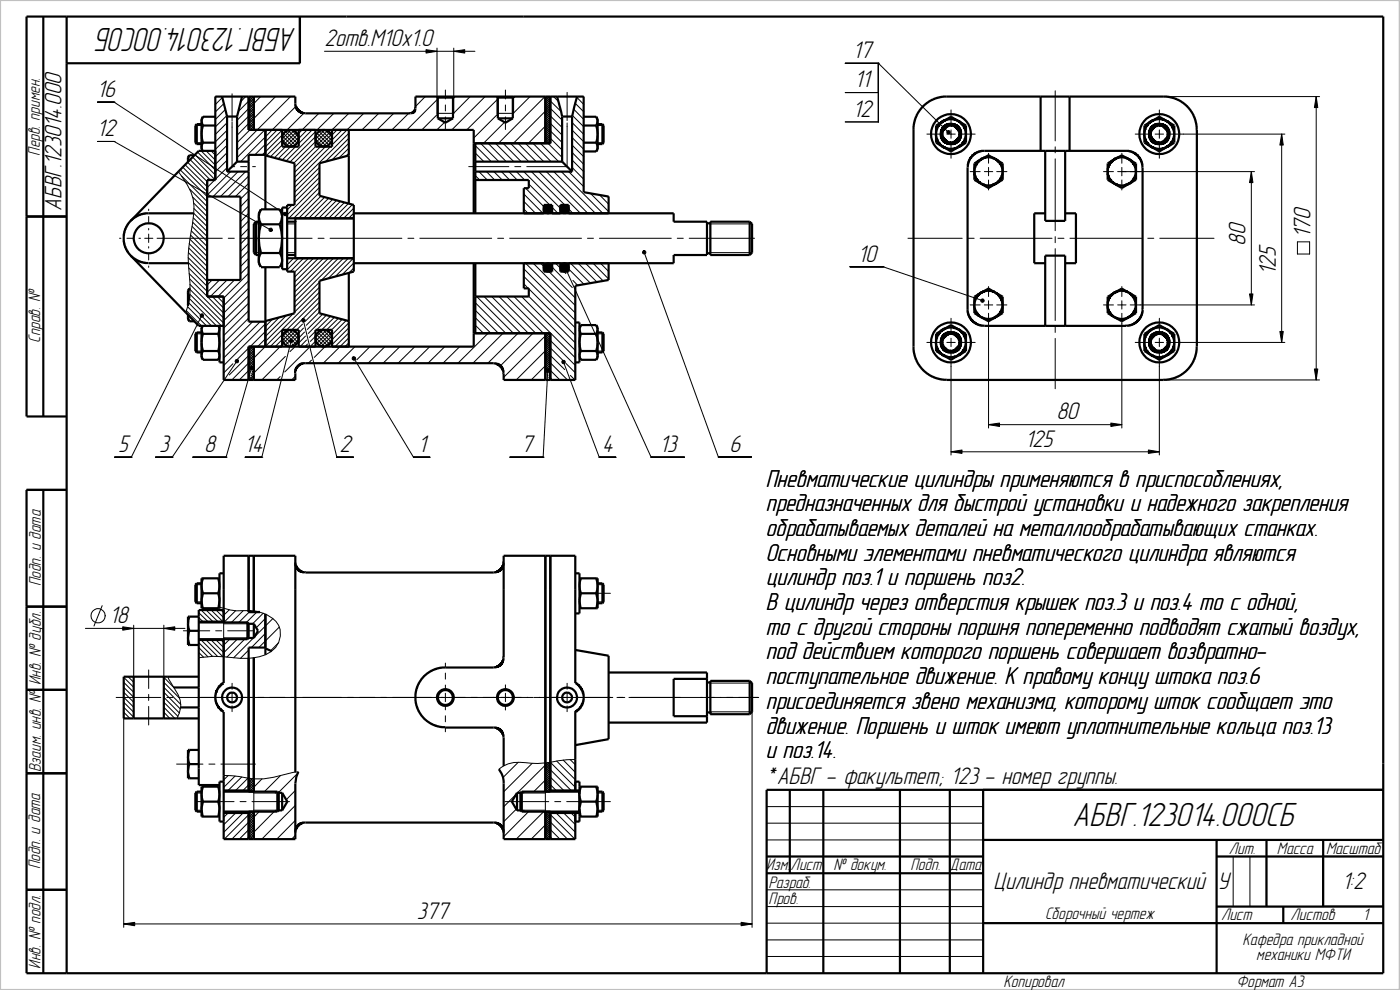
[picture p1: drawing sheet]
<svg xmlns="http://www.w3.org/2000/svg" width="297mm" height="210mm" viewBox="0 0 297 210" stroke-linecap="round" stroke-linejoin="round" font-family="sans-serif">
<defs><g id="words">
<g font-size="7.2">
<text x="62.9" y="5.9" transform="rotate(-180 62.9 5.9)">АБВГ.123014.00С0Б</text>
<text x="227.5" y="175.3">АБВГ.123014.000СБ</text>
</g>
<g font-size="5.2">
<text x="162.5" y="103.2">Пневматические цилиндры применяются в приспособлениях,</text>
<text x="162.5" y="108.5">предназначенных для быстрой установки и надежного закрепления</text>
<text x="162.5" y="113.7">обрабатываемых деталей на металлообрабатывающих станках.</text>
<text x="162.5" y="118.9">Основными элементами пневматического цилиндра являются</text>
<text x="162.5" y="124.2">цилиндр поз.1 и поршень поз2.</text>
<text x="162.5" y="129.4">В цилиндр через отверстия крышек поз.3 и поз.4 то с одной,</text>
<text x="162.5" y="134.7">то с другой стороны поршня попеременно подводят сжатый воздух,</text>
<text x="162.5" y="139.9">под действием которого поршень совершает возвратно-</text>
<text x="162.5" y="145.1">поступательное движение. К правому концу штока поз.6</text>
<text x="162.5" y="150.4">присоединяется звено механизма, которому шток сообщает это</text>
<text x="162.5" y="155.6">движение. Поршень и шток имеют уплотнительные кольца поз.13</text>
<text x="162.5" y="160.8">и поз.14.</text>
</g>
<g font-size="5.1">
<text x="68.8" y="9.8">2отв.M10x1.0</text>
<text x="180.9" y="12.3">17</text>
<text x="20.6" y="20.6">16</text>
<text x="181.3" y="18.5">11</text>
<text x="20.6" y="28.9">12</text>
<text x="180.9" y="24.8">12</text>
<text x="13.1" y="44.7" transform="rotate(-90 13.1 44.7)">АБВГ.123014.000</text>
<text x="264.2" y="52.1" transform="rotate(-90 264.2 52.1)">80</text>
<text x="278" y="50.5" transform="rotate(-90 278 50.5)">170</text>
<text x="182" y="55.5">10</text>
<text x="270.7" y="58.4" transform="rotate(-90 270.7 58.4)">125</text>
<text x="224.1" y="89">80</text>
<text x="25.1" y="95.9">5</text>
<text x="33.8" y="95.9">3</text>
<text x="43.3" y="95.8">8</text>
<text x="51.9" y="95.9">14</text>
<text x="72.1" y="95.9">2</text>
<text x="88.7" y="95.9">1</text>
<text x="110.6" y="95.9">7</text>
<text x="127.8" y="95.9">4</text>
<text x="139.9" y="95.9">13</text>
<text x="154.8" y="95.8">6</text>
<text x="217.5" y="94.7">125</text>
<text x="23.2" y="132.2">18</text>
<text x="162.6" y="166.4">*АБВГ - факультет; 123 - номер группы.</text>
<text x="210.7" y="188.7">Цилиндр пневматический</text>
<text x="258.3" y="188.6">У</text>
<text x="284.8" y="188.7">1:2</text>
<text x="88.4" y="194.9">377</text>
</g>
<g font-size="3.6">
<text x="8.4" y="33.1" transform="rotate(-90 8.4 33.1)">Перв. примен.</text>
<text x="8.5" y="72.7" transform="rotate(-90 8.5 72.7)">Справ. №</text>
<text x="8.6" y="124.3" transform="rotate(-90 8.6 124.3)">Подп. и дата</text>
<text x="8.6" y="163.8" transform="rotate(-90 8.6 163.8)">Взаим. инв. № Инв. № дубл.</text>
<text x="8.6" y="184.4" transform="rotate(-90 8.6 184.4)">Подп. и дата</text>
<text x="162.6" y="184.7">Изм.Лист № докум.</text>
<text x="193.2" y="184.7">Подп. Дата</text>
<text x="260.7" y="181.1">Лит.</text>
<text x="270.9" y="181.1">Масса</text>
<text x="281.4" y="181.1">Масштаб</text>
<text x="163" y="188.4">Разраб.</text>
<text x="163.1" y="191.9">Пров.</text>
<text x="221.7" y="194.9">Сборочный чертеж</text>
<text x="259" y="195.1">Лист</text>
<text x="273.8" y="195.1">Листов</text>
<text x="289.1" y="195.1">1</text>
<text x="263.6" y="200.5">Кафедра прикладной</text>
<text x="266.5" y="203.8">механики МФТИ</text>
<text x="8.6" y="205.5" transform="rotate(-90 8.6 205.5)">Инв. № подл.</text>
<text x="212.9" y="209.5">Копировал</text>
<text x="262.3" y="209.5">Формат А3</text>
</g>
</g></defs>
<g fill="none" stroke="#000" stroke-width=".21">
<path d="M49.2 19.9v5.8M68.8 10.9h32M92.7 10.2v13.8h3.6v-13.8M94.5 19.1v1.9M107.2 19.1v1.9M120.3 19.6v6M179.3 19.6h7.1M179.3 13.4h7.1M186.4 13.4h.1M186.4 13.4v12.5h-7.1M186.4 13.4l14.8 14.7M223.9 19.3v10.6"/>
<path d="M20.7 21.7h3.5M20.7 30h3.5M24.2 21.7h.1M24.2 30h.1M24.2 21.7l36.3 23.7M24.2 30l33.2 18.8M37.8 36.4a16.7 16.7 0 0 1 3.2 5.8l.1 3.1M38.2 36l5.7 5.7M38.5 37.3l5.4 5.5M38.8 35.5l5.1 5.1M39.3 35l4.6 4.6M39.8 34.4l4.1 4.1"/>
<path d="M40.3 33.9l4.3 4.3M40.9 33.3l4.8 4.9M41.4 32.8l4.3 4.3M41.4 30.3h1.4M41.4 26.6h1.4M41.9 32.3l3.8 3.8M42.7 32l3 3M43.7 32l2 2M44 38.2h-.1M44.8 32l.9 .9M45.6 38.2l-1.7 1.6M45.8 20.5l-.1 .1"/>
<path d="M47.2 20.7l-1.5 1.5M47.5 22l-1.8 1.7M47.8 23.2l-2.1 2.2M48.1 24.5l-2.4 2.4M48.2 26l-2.5 2.5M48.2 29.2l-2.5 2.5M48.2 32.4l-2.5 2.5M48.2 35.6l-2.5 2.5M48.2 34l-2.5 2.4M48.2 30.8l-2.5 2.5M48.2 27.6l-2.5 2.5M48.9 36.4l-5 5"/>
<path d="M49.2 25.9v9.4h.6M50.5 36.4l-5.3 5.3M51.1 35.3h1.2M52.1 20.5l-1 1M52.1 36.4l-5.3 5.3M52.7 23l-2.4 2.5M52.7 22.5l1.1 1.1-3.5 3.5M52.7 26.2l-2.4 2.5M52.7 23.5l1.1 1.1-1.1 1.1 1.1 1.1-3.5 3.5M52.7 34.2l-.1 .1M52.7 38.9l-2.7 2.8M52.7 37.3l-4.3 4.4"/>
<path d="M52.7 21.4l1.1 1.1-1.1 1.1M52.7 23l1.1 1.1-1.1 1 1.1 1.1-1.1 1.1 .4 .3M52.7 24.6l1.1 1.1-1.1 1.1 .9 .8M52.7 26.2l1.1 1.1-.3 .3M52.9 20.5l.9 1-1.1 1M53.2 20.5l-.5 .4 1.1 1.1M53.4 20.5l.4 .4-1.1 1.1 1.1 1-1.1 1.1 1.1 1M53.6 35.3h.6M53.7 20.5l-3.2 3.2M53.8 22l-1.1 1M53.8 25.1l-1.1 1.1M55.3 20.5l-1.5 1.5"/>
<path d="M56.2 27.6l-5.9 5.8M56.3 30.6l-2.2 2.3M56.7 27.6l-.4 .4M58.5 20.5l-4.7 4.6M58.8 27.6l-2.5 2.5M59.9 28.7l-4.3 4.2M59.9 30.8l-2.5 2.5M59.9 29.7l-3.4 3.3M59.9 27.6l-3.6 3.6M59.9 28.8l2.2 2.2M60.2 28.3l2.4 2.5M60.6 31.1l-2.4 2.4"/>
<path d="M60.6 27.9l2.4 2.5M60.7 27.9l-.6 .5M61.1 27.6l2.2 2.2M61.6 20.5l-11.3 11.4M61.6 31.1l-2.6 2.6M61.7 27.6l-1.8 1.9M61.8 27.6l1.6 1.5-2.1 2-1.4-1.5M62.4 27.7l-2.4 2.4M62.7 31.1l-2.8 2.9M62.8 22.6l-11.7 11.7M62.8 28.1l-2.5 2.5M63.2 28.5l-2.4 2.4"/>
<path d="M63.2 30l-.9 .9M64.5 24l-3.6 3.6M65.2 27.6l-1.8 1.8M66.2 27.6l-2.8 2.8M66.9 31.1l-4.4 4.4M66.9 30.1l-4.5 4.5M66.9 29l-5.4 5.4M66.9 27.9l-6.2 6.3M67 28.8l2.2 2.2M67.3 28.3l2.5 2.4M67.6 24l-4.2 4.3M67.7 27.9l2.4 2.5"/>
<path d="M67.8 39.8l-6.5 6.5M67.8 38.7l-6.9 6.9M67.8 37.6l-5.3 5.3M67.8 36.6l-5.3 5.3M67.8 35.5l-5.3 5.3M67.9 27.7l-.8 .8M68 31.1l-5.5 5.5M68.2 27.6l2.2 2.2M68.9 27.6l-2 1.9 1.6 1.6M69 27.6l1.4 1.4M69 31.1l-6.5 6.5M69.5 27.8l-2.4 2.3"/>
<path d="M69.9 28.1l-2.5 2.5M70.1 31.1l-7.6 7.6M70.2 30.2l-.7 .7M70.3 28.6l-2.4 2.3M70.4 29.2l-1.9 1.9M70.8 24l-3.5 3.6M71.5 27.6l-1.1 1M72.6 27.6l-2.2 2.1M74 24l-3.5 3.6M74 32.5l-.6 .6M74 31.5l-2.1 2M74 30.4l-3.6 3.5"/>
<path d="M74 29.3l-5 5M74 28.3l-11.5 11.5M77.2 24l-6.8 6.7M80.3 24l-3.5 3.6M83.5 24l-3.5 3.6M86.7 24l-3.6 3.6M90.2 20.5l-2.1 2.1M92.9 21l-6.6 6.6M92.9 24.2l-3.4 3.4M94.3 26l-1.6 1.6M94.5 22.3v1.2M94.5 24.8v2.7"/>
<path d="M96.6 20.5l-.5 .5M99.4 35.3h8.5M99.7 20.5l-3.6 3.7M100.8 32.5l1.9 1.8M100.8 37.3l1 .9M100.8 34.1l.2 .2M100.8 30.9l3.4 3.4M101.6 36.4l1.8 1.8M101.9 30.4l3.9 3.9M102.9 20.5l-7.1 7.1M103.2 36.4l1.7 1.8M103.5 30.4l3.9 3.9"/>
<path d="M104.8 36.4l1.8 1.8M105.1 30.4l3.9 3.9M105.5 20.5v3.5h3.5v-3.5M105.6 21l-6.6 6.6M105.6 24.2l-5.1 5.1M106.4 36.4l1.7 1.8M106.7 30.4l3.9 3.9M107 26l-4.4 4.4M107.2 22.3v1.2M107.2 24.8v2.7M107.9 36.4l1.8 1.8M108.3 30.4l3.9 3.9"/>
<path d="M109.2 35.3h1.3M109.3 20.5l-.5 .5M109.6 36.4l1.7 1.8M109.9 30.4l3.8 3.9M111.1 36.4l7.8 7.8M111.5 30.4l3.9 3.9M111.5 39.9l3.9 3.9M112.2 39l4.4 4.5M112.4 20.5l-3.6 3.6M112.7 36.4l7.1 7.1M113.1 30.4l3.8 3.9M114.3 36.4l8.8 8.9"/>
<path d="M114.6 30.4l3.9 3.9M115.6 20.5l-9.9 9.9M115.7 26.8l-3.6 3.6M115.7 29.9l-.4 .5M115.7 24l1.1-1 2.5 2.5M115.7 27.2l1.1-1 2.5 2.5M115.7 30.4l1.1-1.1 2.5 2.5M115.7 29.9l3.6 3.5M115.7 26.7l3.6 3.5M115.7 23.5l3.6 3.6M115.7 30.3l.1 .1M115.7 29.4l1 1"/>
<path d="M115.7 29l1.1 1M115.7 28.5l1.1 1M115.7 28.1l1.1 1M115.7 27.6l1.1 1.1M115.7 27.1l1.1 1.1M115.7 26.2l1.1 1.1M115.7 25.8l1.1 1M115.7 25.3l1.1 1.1M115.7 24.9l1.1 1.1M115.7 24.4l1.1 1.1M115.7 24l1.1 1M115.7 23.1l1.1 1"/>
<path d="M115.7 22.6l1.1 1.1M115.7 22.1l1.1 1.1M115.7 21.7l1.1 1.1M115.7 21.3l1.1 1M115.7 20.8l1.1 1M115.9 20.5l3.1 3.2M115.9 36.4l8.8 8.9M116.1 20.5l-.4 .4M116.3 20.5l.5 .5M116.5 20.5l-.8 .8M116.8 22.5l-7.9 7.9M116.8 20.7l-1.1 1.1"/>
<path d="M116.8 21.2l-1.1 1M116.8 21.6l-1.1 1.1M116.8 22.1l-1.1 1.1M116.8 23.5l-1.1 1M116.8 23.9l-1.1 1.1M116.8 24.3l-1.1 1.1M116.8 24.8l-1.1 1.1M116.8 25.3l-1.1 1M116.8 25.7l-1.1 1.1M116.8 26.6l-1.1 1.1M116.8 27.1l-1.1 1.1M116.8 27.5l-1.1 1.1"/>
<path d="M116.8 28l-1.1 1M116.8 28.4l-1.1 1.1M116.8 28.9l-1.1 1M116.8 29.8l-.6 .6M116.8 30.3l-.2 .1M116.8 20.5h.1M117.4 20.5l1.1 1M117.5 36.4l8.8 8.9M119.1 36.4l8.8 8.9M120.3 26.1v9.2h-8.5M120.6 36.4l3.2 3.2M121.4 26l2.4 2.5"/>
<path d="M121.4 27.6l2.4 2.5M121.4 29.2l2.4 2.5M121.4 30.8l2.4 2.4M121.4 32.3l2.4 2.5M121.4 34l2.4 2.4M121.4 35.5l2.4 2.5M121.4 24.5l2.4 2.4M121.7 23.2l2.1 2.1M122 21.9l1.8 1.8M122.4 20.7l1.4 1.4M123.8 20.5h.1M126.8 30.3h1.3"/>
<path d="M126.8 26.6h1.3M196.6 28.4h3.4M200.9 28.4h1.7M201.8 23.3v3.4M201.8 27.6v1.7M201.8 30.2v3.4M203.5 28.4h3.4M205.8 36.4h2.1M208.8 36.4h1.8M209.7 32.5v2.1M209.7 35.5v1.8M209.7 38.2v2.1"/>
<path d="M211.5 36.4h2.1M223.9 31.2v1.2M223.9 33.7v15.2M234.1 36.4h2.1M237.1 36.4h29M238 32.5v2.1M238 35.5v1.8M238 38.2v2.1M240.8 28.4h3.4M243.9 29a2.11 2.11 0 0 1 1.8-2.7 2.11 2.11 0 0 1 2.3 2.3 2.11 2.11 0 0 1-2.6 1.9M244.2 28.9a1.83 1.83 0 0 1 1.6-2.3 1.83 1.83 0 0 1 2 2 1.83 1.83 0 0 1-2.3 1.6M245.1 28.4h1.7"/>
<path d="M246 23.3v3.4M246 27.6v1.7M246 30.2v3.4M246.8 20.5h33.2M247.7 28.4h24.9M265.5 36.4v28.3M271.9 28.4v44.2M279.2 20.5v60.1M25.4 50.5h.3M26.9 50.5h1.3M29.5 50.5h.3M30.7 50.5h1.7"/>
<path d="M31.5 44.4v.3M31.5 45.9v1.3M31.5 48.5v.3M31.5 49.7v1.7M31.5 52.3v.3M31.5 53.9v1.3M31.5 56.4v.3M33.3 50.5h13.9M39.9 54.7l4 3.9M40 55.7l3.9 4M40 53.6l3.9 4M40 56.9l3.9 3.8"/>
<path d="M40 52.6l3.9 3.9M40.1 58l3.8 3.8M40.1 51.7l3.8 3.8M40.3 59.2l3.6 3.7M40.3 40.1l3.6 3.7M40.3 50.8l3.6 3.6M40.4 49.9l3.5 3.4M40.6 49l3.3 3.3M40.8 48l3.1 3.2M40.9 47.2l3 3M40.9 41.8l3 3.1M41 46.2l2.9 2.9"/>
<path d="M41.1 45.3l-.3 2.4a31.1 31.1 0 0 0-.5 12.3v1.2M41.1 45.3l2.8 2.7M41.1 43.1l2.8 2.8M41.1 44.2l2.8 2.8M45 59.4l-1.1 1.1M46.6 59.4l-2.7 2.6M48.2 59.4l-3.6 3.5M48.4 50.5h1.3M49.7 59.4l-3.5 3.5M51 50.5h15.2M52.7 59.6l-5.2 5.3M52.7 58l-5.2 5.2-.3-.3"/>
<path d="M52.7 56.4l-1.7 1.7M52.7 54.8l-1.7 1.8M52.7 53.2l-1.7 1.7M52.7 51.6l-1.7 1.8M52.7 50l-1.7 1.8M52.7 48.4l-1.7 1.8M52.7 46.9l-1.7 1.7M52.7 45.3l-1.7 1.7M52.7 43.7l-1.7 1.7M52.7 42.1l-1.7 1.8M52.7 40.5l-1.7 1.7M53.8 47.5h1.1"/>
<path d="M53.8 53.6h1.1M60.9 47.5h1.8M60.9 53.6h1.8M61.2 54.8l-.3 .3M62 43.5l-1.1 1M62.3 54.8l-1.4 1.4M62.7 47h.1M62.7 47v7.1M63.3 54.8l-2.4 2.4M64.4 54.8l-2.8 2.8M65.4 54.8l-2.9 2.9M66.5 54.8l-4 4"/>
<path d="M67.5 50.5h1.2M67.6 54.8l-5.1 5.1M67.8 59.9l-5.3 5.3M67.8 40.8l-5.5 5.5M68.1 41.6l-4.7 4.7M68.6 54.8l-6.1 6.1M68.9 41.8l-4.5 4.5M69.7 54.8l-7.2 7.2M69.7 42l-4.2 4.3M70 50.5h15.3M70.6 42.3l-4.1 4M70.7 54.8l-8.2 8.2"/>
<path d="M71.4 42.5l-3.8 3.8M71.8 54.8l-9.3 9.3M72.2 42.7l-3.5 3.6M72.9 54.8l-4.7 4.6M73.1 43l-3.4 3.3M73.9 43.2l-3.1 3.1M73.9 54.8l-4.3 4.3M74.8 43.4l-3 2.9M75 54.8l-3.9 3.9M75.1 56.9l-1.1 1M75.1 55.8l-2.5 2.5M75.1 46.3h-.1"/>
<path d="M75.1 45.2l-1.1 1.1M75.1 44.2l-2.2 2.1M86.5 50.5h1.3M89.1 50.5h15.2M105.6 50.5h1.2M108.1 50.5h15.3M111.1 41.1l4.1 4.2M111.1 42.7l2.5 2.6M111.1 44.3l.9 1M111.1 57l10.9 11M111.1 58.6l10.9 11M111.5 55.8l10.5 10.6"/>
<path d="M113.1 55.8l8.9 9M114.7 55.8l.7 .7M115.4 44.2l1.1 1M115.4 56.8l.8 .8M115.4 56.3l1.3 1.2M115.6 43.7l1.2 1.3M115.8 56l1.2 1.2M116 43.5l1.1 1.1M116.2 43.5l-.8 .8M116.3 55.8l.8 .9M116.5 57.6l5.5 5.6M116.5 55.9l-1.1 1"/>
<path d="M116.7 43.6l-1.3 1.2M116.8 56.1l-1.2 1.3M117 43.9l-1.2 1.2M117.1 44.4l-.8 .9M117.1 56.5l-1.1 1.1M117.1 44l1.3 1.3M117.1 56.7l4.3 4.3M117.9 55.8l1 1.1M119.6 57.6l.5 .4M119.9 56.9l18.2 40.1M120.6 44.3l.9 1M120.6 57.1l3.3 3.2"/>
<path d="M121 55.8l4.3 4.3M121.5 59.5l1.1 1M122.6 55.8l4 4M124.2 55.8l3.8 3.8M124.6 50.5h1.3M125.3 41l3.8 3.9M125.8 55.8l3.3 3.4M127.2 50.5h15.2M127.2 41.4l1.9 1.9M127.4 55.8l1.7 1.8M129 55.8l.1 .2M129.1 41.7h.1"/>
<path d="M136.7 53.5l15.7 43.4M143.7 50.5h1.2M146.2 50.5h13.9M150.7 47.4v6.3M150.7 47v7.1M150.7 47.5h8.9M150.7 53.6h8.9M180.3 56.6h7.1M187.4 56.6h.1M187.4 56.6l21 7.2M192.6 50.5h11.5M205.4 50.5h1.3"/>
<path d="M207.9 50.5h15.3M223.9 50.2v1.3M223.9 52.7v15.3M224.5 50.5h1.2M227 50.5h15.2M243.5 50.5h1.3M246 50.5h11.6M275.3 51.3h2.5v2.6h-2.5zM39.5 65.9l3.3 3.2M39.8 65.1l4 4M40 64.3l4.9 4.8M40.2 63.4l5.7 5.7"/>
<path d="M40.3 62.4l6.7 6.7M40.3 60.3l7.2 7.2M40.3 61.4l7.2 7.1M40.3 61.2a12.2 12.2 0 0 1-.9 5.1M41.4 74.5h1.4M41.4 70.8h1.4M42.8 66.9l-14.9 30.1M45 62.9l2.5 2.5M46.1 62.9l1.4 1.4M49.4 77.2l-1.9 1.9M50.2 76.6l-13.7 20.4M52.7 61.1l-5.2 5.3-3.5-3.5"/>
<path d="M52.7 64.3l-5.2 5.3M52.7 77l-3.5 3.6M52.7 75.4l-4.1 4.1M52.7 73.8l-2.6 2.7M52.7 67.5l-5.2 5.3M52.7 65.9l-5.2 5.3M52.7 62.7l-5.2 5.3M52.7 73.8l1.1 1.1-1.1 1 1.1 1.1-1.1 1.1 .3 .1M52.7 75.4l1.1 1.1-1.1 1.1M52.7 77l1.1 1.1-.2 .1M52.7 78.6l.1 .1M52.7 77.5l.7 .7"/>
<path d="M52.9 78.5l-2.1 2.1M53 73.5l.8 .9-1.1 1M53.3 79.6l.5 .6-.4 .4M53.3 78.1l-5.3 18.9M53.4 79.2l.4 .5-.8 .8 .2 .1M53.5 73.5l.3 .3-1.1 1.1 1.1 1M53.5 78.8l.3 .3M53.6 68.2l-6.1 6.2M53.6 73.5l-.9 .9 1.1 1-1.1 1.1 1.1 1.1-.5 .5M53.6 78.4l.2 .2-.3 .4M53.8 75.9l-1.1 1.1M55.2 68.2l-7.7 7.7"/>
<path d="M56.3 71.9l-1.6 1.6M56.3 68.7l-8.8 8.9M56.4 68.1l-.1 .1M57.8 67.7l-1.5 1.6M59.3 67.3l-6.6 6.5M59.4 79.9l-.7 .7M59.9 73.1l-6.6 6.6M59.9 71.5l1.4-1.5 2.1 2-1.6 1.5M59.9 72.1l-1.5 1.4M59.9 71l-2.6 2.5M59.9 71.6l1.3 1.4M60 71l1.4 1.4"/>
<path d="M60.1 72.7l.6 .5M60.3 70.5l2.5 2.5M60.5 75.6l-5 5M60.7 66.9l-4.4 4.5M60.8 70.2l2.4 2.4M61.1 73.4h.1M61.4 72.3l-.8 .9M61.8 72.3l-6.3 24.7M61.9 72.9l.5 .5M62.1 70.1l-2.2 2.2M62.2 66.5l-5.9 5.9M62.3 70.1l.9 1"/>
<path d="M62.6 70.3l-2.4 2.5M62.6 73.5l-1.1 1.1M62.7 79.8l-.8 .8M63 70.7l-1.5 1.6M63.3 71.2l-1.2 1.2M64.2 68.7l-1.3 1.3M64.3 67.9l7.2 29.1M64.4 69.6l-1 1.1M64.6 70.4l-1.2 1.3M64.8 71.3l-1.4 1.5M65 72.1l-1.3 1.4M65.2 73l-.5 .5"/>
<path d="M65.4 73.9l-5 5M66.1 76.4l-.7 .6M66.9 72.4l-.9 .9M66.9 73.4l-.1 .1M66.9 71.3l-1.1 1.1M66.9 70.3l-1.3 1.3M67.1 72.6l.8 .8M67.1 71l2.4 2.3M67.4 70.5l2.5 2.5M67.8 62l-14 13.9M67.8 65.2l-3 3M67.8 64.1l-5.9 5.9"/>
<path d="M67.8 63l-7 7M67.8 60.9l-5.3 5.3M67.8 66.2l-2.8 2.8M67.9 70.2l2.4 2.4M68.5 66.6l-3.3 3.3M68.5 70l-1.6 1.6 2 1.9M68.5 70l1.9 1.9M69.2 70.1l-2.2 2.2M69.3 66.8l-3.9 3.9M69.5 70.2l.7 .7M69.8 70.4l-2.5 2.4M70.1 67.1l-2.9 2.9"/>
<path d="M70.1 70.7l-2.4 2.5M70.4 71.3l-2.2 2.1M71 67.3l-2.8 2.7M71.8 67.5l-2.5 2.5M72.6 67.7l-2.2 2.3M73.4 68l-3 3M74 71.7l-5.4 5.3M74 72.7l-.8 .8M74 70.6l-2.9 2.9M74 69.6l-3.6 3.5M74 68.5l-7.3 7.3M75.1 76l12.6 21"/>
<path d="M75.1 76.8l-.2 .2M75.3 73.5l-3.5 3.5M78.5 73.5l-2.8 2.8M81.7 73.5l-3.6 3.5M84.8 73.5l-3.5 3.5M88 73.5l-3.5 3.5M91.2 73.5l-3.6 3.5M94.4 73.5l-3.6 3.5M97.5 73.5l-3.5 3.5M100.8 64.2l6.5 6.5M100.8 65.8l4.9 4.9M100.8 67.4l3.3 3.3"/>
<path d="M100.8 69l1.8 1.7M100.8 70.6l.2 .1M101.1 62.9l7.8 7.8M102.7 62.9l7.8 7.8M103.5 70.7l-6.3 6.3M104.3 62.9l7.8 7.8M105.9 62.9l7.8 7.8M106.7 70.7l-6.4 6.3M107.5 62.9l7.8 7.8M109.1 62.9l12.9 13M109.9 70.7l-6.4 6.3M110.7 62.9l11.3 11.4"/>
<path d="M111.1 60.2l1 1M112.2 61.3l9.8 9.9M112.2 62.9l9.8 9.8M113.1 70.7l-6.9 6.9M115.7 71.2l6.3 6.3M115.7 74.8l1.1-1 2.9 3M115.7 74.3l4.1 4.1M115.7 78l1.1-1 3.6 3.6M115.7 77.5l3.1 3.1M115.7 77.9l.7 .8 .4-.4M115.7 79.8h.1M115.7 77l1.1 1.1"/>
<path d="M115.7 76.6l1.1 1M115.7 76.1l1.1 1.1M115.7 75.7l1.1 1.1M115.7 75.2l1.1 1.1M115.7 74.8l1.1 1M115.7 73.9l1.1 1M115.7 73.4l1.1 1.1M115.7 72.9l1.1 1.1M115.7 72.5l1.1 1.1M115.7 72.1l1.1 1M115.7 71.6l1.1 1M115.7 70.7l1.1 1.1"/>
<path d="M115.7 79.3l.1 .1M115.7 78.9l.1 .1M115.7 78.4l.3 .2M115.8 70.7l-.1 .1M115.8 79.3l-.1 .1M115.8 78.8l-.1 .2M116.2 70.7l.6 .6M116.2 78.7l-1 18.3M116.2 70.7l-9.4 9.4M116.5 79.6l.3 .3M116.5 79.2l.3 .3M116.5 78.8l.3 .2"/>
<path d="M116.6 70.7l.2 .1M116.7 70.7l-1 1M116.8 73.3l-7.3 7.3M116.8 76.5l-4.1 4.1M116.8 71.1l-1.1 1M116.8 71.5l-1.1 1.1M116.8 72l-1.1 1M116.8 72.4l-1.1 1.1M116.8 72.9l-1.1 1.1M116.8 74.3l-1.1 1M116.8 74.7l-1.1 1.1M116.8 75.1l-1.1 1.1"/>
<path d="M116.8 75.6l-1.1 1.1M116.8 76.1l-1.1 1M116.8 77.4l-1.1 1.1M116.8 77.9l-.8 .8M116.8 78.8l-.3 .2M116.8 79.2l-.3 .3M116.8 79.7l-.3 .3 .3 .4M119.5 76.8l7.6 20.2M120.1 77.1l1.9 2M121 79.6l1 1M126.8 74.5h1.3M126.8 70.8h1.3"/>
<path d="M196.6 72.6h3.4M199.7 73.2a2.11 2.11 0 0 1 1.8-2.7 2.11 2.11 0 0 1 2.3 2.3 2.11 2.11 0 0 1-2.6 1.9M200 73.1a1.83 1.83 0 0 1 1.6-2.3 1.83 1.83 0 0 1 2 2 1.83 1.83 0 0 1-2.3 1.6M200.9 72.6h1.7M201.8 67.5v3.4M201.8 71.8v1.7M201.8 74.4v22.1M203.5 72.6h3.4M205.8 64.7h2.1M208.8 64.7h1.8M209.7 60.8v2.1M209.7 63.8v1.8"/>
<path d="M209.7 66.5v24.3M211.5 64.7h2.1M223.9 69.3v1.2M223.9 71.8v10.7M234.1 64.7h2.1M237.1 64.7h1.8M238 60.8v2.1M238 63.8v1.8M238 66.5v24.3M239.8 64.7h26.3M240.8 72.6h3.4M243.9 73.2a2.11 2.11 0 0 1 1.8-2.7 2.11 2.11 0 0 1 2.3 2.3 2.11 2.11 0 0 1-2.6 1.9"/>
<path d="M244.2 73.1a1.83 1.83 0 0 1 1.6-2.3 1.83 1.83 0 0 1 2 2 1.83 1.83 0 0 1-2.3 1.6M245.1 72.6h1.7M246 67.5v3.4M246 71.8v1.7M246 74.4v22.1M247.7 72.6h24.9M24.3 97h3.6M27.9 97h.1M33 97h3.5M36.5 97h.1M40.9 97h7.1M48 97h.1"/>
<path d="M52 97h3.5M53.1 80l.6 .6M55.5 97h.1M71.5 97h.1M71.5 97h3.5M87.7 97h.1M87.7 97h3.5M108.2 97h7M115.2 97h.1M115.7 80.2v.1M116.5 80.6l-.1-.1 .4-.4 .4 .5M116.8 80.6h.1"/>
<path d="M127.1 97h.1M127.1 97h3.5M138.1 97h.1M138.1 97h7.1M152.4 96.9h.1M152.4 96.9h7M201.8 95.8h44.2M209.7 90.1h28.3M246.8 80.6h33.2M18.1 133.3h21.1M21.7 128.5l-1.8 4.3M28.4 132.6v11"/>
<path d="M34.8 132.6v11M38.9 133.8h5.6M41.4 124h1.4M41.4 127.7h1.4M42.2 130l1.9 1.9M42.2 131l.9 .9M42.2 136.3l2.9 2.9M42.2 137.4l1.9 1.9M42.2 138.4l1 1M42.2 139.5h.1M42.7 129.4l2.5 2.5M42.7 135.8l3.4 3.4"/>
<path d="M43.7 129.4l2.5 2.5M43.7 135.8l3.6 3.5M44.8 129.4l2.5 2.5M44.8 135.8l2.7 2.6M45.8 133.8h1.2M45.8 129.4l1.7 1.6M45.8 135.8l1.7 1.6M46.6 128.8a14.5 14.5 0 0 0 6.1 .7 7.2 7.2 0 0 1 6.4 3.1 4.7 4.7 0 0 1-2.8 6.3 14.2 14.2 0 0 1-7.2 .6 21.7 21.7 0 0 0-6.9 0M46.9 129.4l.6 .6M46.9 135.8l.6 .5M47.5 135.6h.1M47.5 135.3h5.2"/>
<path d="M47.5 132.3h5.2M48.3 133.8h5.6M48.6 129.4l-1.1 1.1M48.7 135.6l-1.2 1.3M50 129.5l-2.5 2.5M50.3 135.6l-2.8 2.9M51.6 129.5l-2.5 2.5M51.9 135.6l-3.8 3.8M52.4 132.3h.1M52.4 132.3v-.3h-4.9v3.6M52.4 135.3v.3h-4.9M52.7 139.5l-.1 .2"/>
<path d="M52.7 137.9l-1.7 1.8M53.2 129.5l-2.5 2.5M53.8 135.3l-4.2 4.2M54.5 129.8l-2.2 2.2M54.6 129.7l.2 .1M55.8 130.1l-2.2 2.2M56.3 134.4l-3 3M56.3 131.2l-1.9 2M57.9 131.2l-4 4M59.1 136.4l-1.7 1.6M59.3 133l-4.4 4.4M126.4 125.9h3.1"/>
<path d="M126.8 124h1.3M126.8 127.7h1.3M24.6 148h9.5M26.2 152.1l.3 .3M26.2 151.1l1.4 1.3M26.2 150l2.2 2.1M26.2 149l2.2 2.1M26.2 147.9l2.2 2.1M26.2 146.9l2.2 2.1M26.2 145.8l2.2 2.1M26.2 144.7l2.2 2.2M26.2 143.7l2.2 2.1"/>
<path d="M26.2 152.4v44.3M27.2 143.6l1.2 1.1M28.2 143.6l.2 .1M31.5 142.1v3.9M31.5 147.3v1.3M31.5 149.9v3.9M34.8 152.1l.2 .3M34.8 151.1l1.2 1.3M34.8 150l2.3 2.4M34.8 149l3 3M34.8 147.9l3.3 3.4M34.8 146.9l3.5 3.5"/>
<path d="M34.8 145.8l3.6 3.6M34.8 144.7l3.3 3.4M34.8 143.7l2.1 2.1M35.4 148h1.3M35.6 143.6l1.3 2.2M36.9 145.8a5.5 5.5 0 0 1 .6 6.6M37.9 148h54.8M49.2 144.9v1.3M49.2 147.1v1.7M49.2 149.7v1.3M92.8 148.4a1.77 1.77 0 0 1 1.6-2.2 1.77 1.77 0 0 1 1.9 2 1.77 1.77 0 0 1-2.3 1.5M92.8 148h20.3"/>
<path d="M94.5 140.7v.8M94.5 142.8v1.3M94.5 145.3v.9M94.5 147.1v1.7M94.5 149.7v.9M94.5 151.8v1.3M94.5 154.4v.8M105.5 148.4a1.77 1.77 0 0 1 1.6-2.2 1.77 1.77 0 0 1 1.9 1.9 1.77 1.77 0 0 1-2.2 1.6M107.2 145.3v.9M107.2 147.1v1.7M107.2 149.7v.9M113.3 148h16.7"/>
<path d="M120.3 144.9v1.3M120.3 147.1v1.7M120.3 149.7v1.3M130.9 148h1.6M133.4 148h27.6M150.7 151.1h.1M150.7 144.8v6.3M150.7 144.4v7.1M150.7 151h8.9v45.7M150.7 144.9h8.9M37.5 162.1h5.6M41.4 171.9h1.4"/>
<path d="M41.4 168.2h1.4M41.7 170.1h8M44.3 162.1h1.3M46.9 162.1h7.3M48.4 172.5l-.9 .9M48.4 164.5l-.9 .9M49.9 164.6l-2.4 2.4M50 172.5l-2.5 2.5M50.9 170.1h1.3M51.3 164.8l-2.9 2.9M51.6 172.5l-4.1 4.1M52.6 165.1l-2.6 2.6"/>
<path d="M52.7 177.6l-.3 .4M52.7 176l-1.9 2M52.7 174.4l-3.5 3.6M52.7 166.5l-1.1 1.2M52.7 174.4l1.1 1.1-1.1 1 1.1 1.1-.4 .4M52.7 176l1.1 1.1-.9 .9M52.7 172.8l1.1 1.1-1.1 1.1 1.1 1-1.1 1.1 1 .9M52.7 177.6l.5 .4M52.7 166.5l1.1 1.1-.4 .3M52.7 166.5l1.1-1.1-.2-.2-.9 .7 1.1 1.1M52.9 172.2l-.2 .1 1.1 1.1M53 165.1l.8 .8-1.1 1.1 1 .9"/>
<path d="M53.1 165.1l-.4 .3 1.1 1.1-1.1 1.1 .5 .3M53.2 172.2l.6 .6-1.1 1.1 1.1 1.1-1.1 1M53.4 172.2l-5.8 5.8M53.5 170.1h7.9M53.7 172.2l.1 .1-1.1 1.1 1.1 1-1.1 1.1 1.1 1M53.8 172.2h.1M53.8 167l-.9 .9M53.8 176.5l-1.1 1.1M53.8 173.4l-1.1 1M53.8 171.9h5.3M53.8 168.2h5.3M55 172.2l-1.2 1.2"/>
<path d="M55.6 165.2l-1.8 1.8M58.2 172.2l-4.4 4.3M58.4 168.2v-.3h-4.6v4.3M58.4 171.9v.3h-4.6M59.5 164.5l-3.4 3.4M62.7 177.2l-.8 .8M62.7 174l-4 4M62.7 170.9l-7.2 7.1M62.7 167.7l-2 2M63.1 164.1l-4 4M63.3 163.7l-1.2 .2a25.6 25.6 0 0 1-8.3 1.3l-3.1-.5-3.2-.2M107.1 170.1h9.3"/>
<path d="M109.5 171.7l-2.7 2.6M109.6 168.4l-2.8 2.8M109.9 161.7l-3.2 3.2M110.4 171.9h5.3M110.4 168.2h5.3M111.1 168.2v-.3h4.6v4.3h-4.6v-.3M112.1 172.2l-5.3 5.3M112.9 161.9l-6.1 6.1M115.4 172.2l-5.9 5.8M115.7 165.4l2.3 2.3M115.7 165.9l1.1-1.1 2.8 2.9M115.7 162.2l5.5 5.5"/>
<path d="M115.7 174.9l3.1 3.1M115.7 175.4l1.1-1 3.6 3.6M115.7 172.2l1.1 1.1M115.7 172.6l1.1 1.1M115.7 173.1l1.1 1.1M115.7 173.6l1.1 1M115.7 174l1.1 1M115.7 174.5l1.1 1M115.7 175.4l1.1 1M115.7 175.8l1.1 1.1M115.7 176.3l1.1 1M115.7 176.7l1.1 1.1"/>
<path d="M115.7 177.2l.8 .8M115.7 177.6l.4 .4M115.7 162.7l1.1 1M115.7 163.1l1.1 1.1M115.7 163.6l1.1 1M115.7 164l1.1 1.1M115.7 164.5l1.1 1M115.7 164.9l1.1 1.1M115.7 165.9l1.1 1M115.7 166.3l1.1 1M115.7 166.8l1.1 1M115.7 167.2l.8 .7"/>
<path d="M115.7 167.6l.3 .3M115.8 172.2l-.1 .1M115.8 161.8l1 1M116.2 172.2l5.8 5.8M116.2 161.8l.6 .5M116.2 161.8l-6.4 6.4M116.2 172.2l-.5 .5M116.3 178l.5-.5 .4 .5M116.6 172.2l.2 .1M116.6 161.7l.2 .2M116.7 172.2l-1 1M116.8 161.7a20.1 20.1 0 0 1-6.5 0 6 6 0 0 0-4.5 1.5"/>
<path d="M116.8 173.9l-4.1 4.1M116.8 164.4l-3.6 3.5M116.8 161.7l5.2 5.3M116.8 178h.1M116.8 177.1l-.9 .9M116.8 176.7l-1.1 1M116.8 176.2l-1.1 1M116.8 175.8l-1.1 1M116.8 175.3l-1.1 1.1M116.8 174.8l-1.1 1.1M116.8 173.5l-1.1 1M116.8 173l-1.1 1.1"/>
<path d="M116.8 172.6l-1.1 1.1M116.8 167.6l-.4 .3M116.8 167.1l-.8 .8M116.8 166.7l-1.1 1M116.8 166.2l-1.1 1.1M116.8 165.8l-1.1 1M116.8 165.3l-1.1 1.1M116.8 164l-1.1 1M116.8 163.5l-1.1 1M116.8 163.1l-1.1 1M116.8 162.6l-1.1 1.1M116.8 162.1l-1.1 1.1"/>
<path d="M116.8 161.7l-1.1 1M117.7 170.1h1.3M118 172.5l4 4M118.1 161.5l3.9 3.9M119.5 161.2l2.5 2.6M119.6 172.5l2.4 2.4M120.2 170.1h9.3M120.9 161.1l1.1 1.1M121.2 172.5l.8 .9M122 161.1l-1.7 .1-3.5 .5M122.8 172.2h.1M122.8 171.9h.1"/>
<path d="M122.8 168.2h.1M122.8 167.9v4.3M122.9 174.1l-.2 .2M122.9 168.5v3.2M126.8 171.9h1.3M126.8 168.2h1.3M162.6 178.2h46M162.6 174.6h46M162.6 171.1h46M208.5 167.6h84.9v10.5h-84.9zM26.2 196h133.4M162.6 199.4h46"/>
<path d="M162.6 192.3h46M162.6 188.8h46M208.6 195.8v-17.7h49.5v17.7h-95.5M261.6 181.7v10.6M265.2 181.7v10.6M280.7 181.7h-12.1v10.6h12.1v-10.6h12.7v10.5h-12.7M162.6 202.9h46"/>
<circle cx="20.8" cy="130.6" r="1.51"/>
</g>
<path d="M0 0h297v210h-297z" fill="none" stroke="#c0c0c0" stroke-width=".47"/>
<g fill="none" stroke="#000" stroke-width=".47">
<path d="M9.2 3.5v84.8M14.1 3.5v203M63.6 3.5v9.9h-49.5M39.9 33.8l.1 .4M39.9 33.8v.5M40.2 32.9l-.3 .9M40.2 32.9l-.3 .5v.4M40.2 32.9h1M41.7 26.3v4.3M41.7 26.3l-.3 .3v3.1a.76 .76 0 0 0 .3 .9M41.7 30.6h1.1M41.7 26.3h1.1"/>
<path d="M42.8 28.4l.3 1.9M42.8 25.7l.3 .9M42.8 31.2l.2 .8-.2-.4zM42.8 25.7v2.7M42.8 28.4v2.8M43.1 26.6l-.3 1.8M43.1 30.3l-.3 .9M43.1 24.8l-.3 .9M43.1 24.8l-.3 .5v.4M43.1 30.3h2.6M43.1 26.6h2.6M43.1 24.8h2.6"/>
<path d="M45.7 32h-3.5l-14.5 14.9M47.1 20.5h4.3M47.1 20.5h-1.4v17.7h-1.8v24.7h3.6v17.7h15.2l-.1-1.8 .3-.8 .7-.7 1.2-.3 40.3 .1 .9 .4 .7 .9 .1 2.2h15.2v-20l7.1-1.2v-3.6M47.1 20.5l1.1 4.2M48.2 24.7h2.1M48.2 36.4h4.5M48.2 24.7v11.7M50.3 34.3l-2.1 2.1M50.3 34.3h2.4M50.3 24.7v9.6M51.4 20.5h11.3v1.8l.2 .7 .8 .7 1.1 .3h22.3l.7-.2 .3-.6v-2.7h4.6M51.4 20.5l-1.1 4.2"/>
<path d="M52.7 20.5v7.1h47.8v2.8M52.7 36.4v31.8h3.6M52.7 34.3v2.1M53.8 20.5v7.1M56.3 33l6.2 1.6v8.9h-1.6v.5M56.3 27.6v5.4M56.3 32.9h-3.6v1.4M56.3 33v11.4M59.9 27.6v3.5h3.5v-3.5M66.9 27.6v3.5h3.5v-3.5M74 33l-6.2 1.6v6.9l7.3 2v1.8M74 27.6v5.4"/>
<path d="M74 33v10.2M92.7 20.5l.2 .2M92.7 20.5h3.6M92.9 20.7v4.4M92.9 25.1l1.6 .9 1.6-.9M92.9 20.7h3.2M92.9 25.1h3.2M96.1 20.7v4.4M96.3 20.5h9.2M96.3 20.5l-.2 .2M100.5 30.4v14.9M100.8 38.2h11.4v1.7h-1.1v5.4"/>
<path d="M100.8 34.3h18.5M100.8 30.4v3.9M100.8 36.4v1.8M100.8 36.4h20.6M100.8 38.2v7.1M100.8 34.3v2.1M105.5 20.5l.1 .2M105.5 20.5h3.5M105.6 20.7v4.4M105.6 25.1l1.6 .9 1.6-.9M105.6 20.7h3.2M105.6 25.1h3.2"/>
<path d="M108.8 20.7v4.4M109 20.5h9.2M109 20.5l-.2 .2M115.7 20.5v9.9M116.8 20.5v9.9h-16.3M118.2 20.5l1.1 4.2M118.2 20.5h4.2M119.3 24.7h.1M119.3 24.7v9.6M119.3 34.3l2.1 2.1M119.4 24.7h2M121.4 24.7v11.7"/>
<path d="M122.4 20.5l-1 4.2M122.4 20.5h1.4v20.3l5.3 .9v3.6M123.8 30.3h2.7M123.8 26.6h2.7M123.8 24.8h2.7M123.8 32.1h2.7M126.5 26.6l.3 1.8M126.5 30.3l.3 .9M126.5 24.8l.3 .9M126.5 24.8l.3 .5v.4M126.8 28.4l-.3 1.9M126.8 25.7l-.3 .9"/>
<path d="M126.8 31.2l-.3 .9M126.8 31.2v.4l-.3 .5M126.8 30.6h1M126.8 26.3h1M126.8 25.7v2.7M126.8 28.4v2.8M127.8 26.3v4.3M127.8 26.3l.3 .3v3.7l-.3 .3M198.5 28.4l.4 1.6 .5 .6 .8 .6M198.6 28.4v1.9l1.6 .9M200.2 25.7l-.7 .5-.6 .7-.3 .8v.7M200.2 25.7l1.1-.4 1.3 .1 .7 .3"/>
<path d="M200.2 31.2l1.1 .4h.9l1.1-.4M200.2 31.2l1.6 .9 1.5-.9M200.2 25.7l1.6-.9 1.5 .9M200.2 25.7l-1.6 .9v1.8M201.8 30.2h-.6l-.6-.3-.5-.7-.2-.8 .4-1.1 .4-.4 1-.3 1.2 .4 .4 .4 .3 1-.4 1.1-.5 .5-.9 .3M201.8 30.5l.7-.1 .9-.6 .4-.7 .1-.7-.1-.7-.7-.9-.8-.4-.6-.1-1 .2-.6 .6-.4 .8-.1 .6 .2 .8 .6 .8 .8 .4 .6 .1M202.8 26.6l.6 .5 .4 .8 .1 .8-.4 .9-.6 .6-.8 .4-.9-.1-.7-.3-.6-.6-.3-.9v-.8l.3-.7 .6-.6 .7-.3h.9l.7 .3M203.3 25.7l1.6 .9v1.8M203.3 25.7l.7 .5 .6 .7 .3 .8v.7M204.9 28.4l-.3 1.5-.6 .8-.7 .5M204.9 28.4v1.9l-1.6 .9M205.3 35.5v30.6l.4 1.3 .8 .9 .9 .5 .9 .3h30.6l1.2-.2 1.1-.6 .9-1.3 .3-1.4"/>
<path d="M205.3 35.5l.1-1.1 .6-1 .8-.8 1.5-.6h31.1l1.6 .7 1.1 1.3 .3 1.5v30.1M206.7 36.4v1.7l1.5 .9M206.7 36.4l.1 .8 .4 .9 1 .9M208.2 38.9l1.2 .5 .9-.1 .9-.3M208.2 33.8l-1.5 .9v1.7M208.2 33.8l1.5-.9 1.5 .9M208.2 39l1.5 .9 1.5-.9M208.2 33.8l-.5 .3-.6 .8-.3 .8-.1 .7M211.2 33.8l1.1 1 .3 .8 .1 .8M211.2 33.8l1.5 .9v1.7M211.2 33.7l-.9-.3h-1l-1.1 .4M212.7 36.4v1.7l-1.5 .9"/>
<path d="M212.7 36.4l-.4 1.4-.5 .7-.6 .5M220.8 20.5l-21.2 .1-1.9 .6-1.5 1-1.3 1.5-.8 1.7-.3 1.4v47.4l.7 2.4 1.3 1.9 1.3 1 1.1 .6 1.4 .4 1.3 .1M220.8 20.5v11.5M220.8 20.5h6.1M221.7 32v14.9h4.3v-14.9M226.9 20.5h21l1.6 .5 1.5 .8 1.2 1.1 1 1.5 .6 1.8 .1 1.4v45.9l-.1 1.3-.4 1.4-.9 1.5-1.5 1.5-1.5 .9-2 .5h-46.6M226.9 20.5v11.5M235 36.4v1.7l1.5 .9M235 36.4l.1 .8 .4 .9 1 .9M236.5 38.9l1.2 .5 .8-.1 1-.3M236.5 33.8l-.5 .3-.7 .8-.3 .8v.7M236.5 33.8l-1.5 .9v1.7"/>
<path d="M236.5 33.8l1.5-.9 1.5 .9M236.5 39l1.5 .9 1.5-.9M239.5 33.8l1 1 .4 .8 .1 .8M239.5 33.8l1.5 .9v1.7M239.5 33.7l-.9-.3h-1l-1.1 .4M241 36.4v1.7l-1.5 .9M241 36.4l-.4 1.4-.5 .7-.6 .5M242.7 28.4l.4 1.6 .5 .6 .7 .6M242.8 28.4v1.9l1.5 .9M244.3 25.7l-.6 .5-.6 .7-.3 .8v.7M244.3 31.2l1.7 .9 1.5-.9M244.3 25.7l1.7-.9 1.5 .9"/>
<path d="M244.3 25.7l-1.5 .9v1.8M244.3 31.2l1.2 .4h.9l1.1-.4M244.3 25.7l1.2-.4 1.3 .1 .7 .3M246 30.5l.7-.1 .9-.6 .4-.8 .1-.6-.2-.8-.6-.8-.5-.3-.9-.2-.7 .1-.9 .7-.4 .6-.1 .8 .1 .7 .7 .9 .8 .4 .6 .1M246 30.2h-.6l-.6-.3-.6-.8-.1-.7 .4-1.1 .8-.6 .6-.1 1.2 .4 .4 .4 .3 1-.4 1.1-.5 .5-.9 .3M247.5 25.7l1.6 .9v1.8M247.5 25.7l.7 .5 .6 .7 .2 .8 .1 .7M249.1 28.4l-.3 1.5-.6 .8-.7 .5M249.1 28.4v1.9l-1.6 .9M5.6 45.9h8.5M27.7 54.2l14.5 14.9h5.3M31.5 55.8h8.5"/>
<path d="M41.1 45.3h-10.2l-1.4 .3-.7 .4-1.2 .9-.8 1.2-.5 1.5-.1 1.6 .4 1.3 .6 1.1 1.2 1.2 1.7 .8 1.4 .2M43.9 41.7h7.1v17.7h-7.1M54.3 47v7.1M54.3 47l-.5 .5v6.1l.5 .5M54.3 54.1h.6M54.3 47h.6M54.9 46v4.6M54.9 50.6v4.6M54.9 50.6l.1 1.6 .4 1.5M54.9 46l.5 1.6M54.9 55.2l.2 .9 .2 .5-.4-.8zM55.4 47.6l-.4 1.4-.1 1.6"/>
<path d="M55.4 53.7l-.5 .9v.6M55.4 44.4l-.4 .8-.1 .8M55.4 44.4l-.5 .9v.7M55.4 47.6h4M55.4 53.7h4M55.4 44.4h4M55.4 56.7h4M56.3 56.7v11.4M59.4 47.6a9.4 9.4 0 0 1 0 6.1M59.4 44.4a2.73 2.73 0 0 1 0 3.2M59.4 53.7a2.44 2.44 0 0 1 0 2.9l.5-.8M59.4 44.4l.5 .9"/>
<path d="M60.9 44h-1v13.1h1M60.9 54.8h14.2M60.9 46.3h14.2M60.9 54.1h1.8M60.9 47h1.8M60.9 57.1v.5h1.6v8.9l-6.2 1.6M60.9 44v13.1M62.7 46.3v8.5M74 57.9v10.2M75.1 45.3h67.8v1.7h7.1v7.1h-7.1v1.7h-67.8M75.1 55.8v1.8l-7.3 2v6.9l6.2 1.6M75.1 45.3v10.5"/>
<path d="M100.5 55.8v14.9M100.8 55.8v7.1M111.1 55.8v5.4h1.1v1.7h-11.4M115.4 55.8v1.8h1.7v-1.8M115.4 45.3v-1.8h1.7v1.8M118.9 55.8v1.8h1.7v-1.8M118.9 45.3v-1.8h1.7v1.8M150 53.7h.7M150 47.4h.7M159 47l.6 .5v6.1l-.6 .5M159 47h-8.3v7.1h8.3M159 47v7.1"/>
<path d="M221.7 45.3h-2.3v10.5h2.3M226 45.3h2.3v10.5h-2.3M39.9 62.1l.3 .8M39.9 66.8v.5M39.9 67.3l.3 .9M39.9 67.3v.4l.3 .5M39.9 64.7v.1M39.9 62.1v2.6M40 66.8l-.1 .5M40.2 62.9l-.3 1.8M40.2 61.2l-.3 .9M40.2 61.2l-.3 .5v.4"/>
<path d="M40.2 62.9h.1M40.2 61.2h.1M40.2 68.2h1M41.7 70.5v4.3M41.7 70.5l-.3 .3v3.1a.76 .76 0 0 0 .3 .9M41.7 74.8h1.1M41.7 70.5h1.1M42.8 72.6l.3 1.9M42.8 69.9l.3 .9M42.8 75.4l.3 .9M42.8 75.4v.4l.3 .5M42.8 69.9v2.7"/>
<path d="M42.8 72.6v2.8M43 69.1l-.2 .4v.4M43 69.1l-.2 .8M43.1 70.8l-.3 1.8M43.1 74.5l-.3 .9M43.1 70.8h3.2M43.1 74.5h3.2M43.1 76.3h3.2M46.3 70.8l.3 1.8-.3 1.9M46.3 74.5l.3 .9-.3 .9M46.4 69.1a1.66 1.66 0 0 1-.1 1.7M46.4 69.1l.2 .4"/>
<path d="M46.6 75.8l-.3 .5M46.6 69.1v7.8h.9M53.8 73.5v7.1M56.3 68.1v5.4M59.9 73.5v-3.5h3.5v3.5M66.9 73.5v-3.5h3.5v3.5M74 68.1v5.4M100.5 70.7v2.8h-47.8v7.1M100.5 70.7h16.3v9.9M100.8 62.9v7.8M115.7 70.7v9.9M122 68.4h.9v8.5h-.9"/>
<path d="M122.9 75.8l.3 .5M123.2 70.8a5.7 5.7 0 0 0 0 3.7M123.2 69a1.61 1.61 0 0 0 0 1.8M123.2 74.5a1.61 1.61 0 0 0 0 1.8M123.2 69l-.3 .5M123.2 70.8h3.3M123.2 74.5h3.3M123.2 76.3h3.3M123.2 69h3.3M126.5 70.8l.3 1.8M126.5 74.5l.3 .9M126.5 69l.3 .9"/>
<path d="M126.5 69l.3 .5v.4M126.8 72.6l-.3 1.9M126.8 69.9l-.3 .9M126.8 75.4l-.3 .9M126.8 75.4v.4l-.3 .5M126.8 74.8h1M126.8 70.5h1M126.8 69.9v2.7M126.8 72.6v2.8M127.8 70.5v4.3M127.8 70.5l.3 .3v3.7l-.3 .3M198.5 72.6l.4 1.6 .5 .6 .8 .6"/>
<path d="M198.6 72.6v1.9l1.6 .9M200.2 69.9l-.7 .5-.6 .7-.3 .8v.7M200.2 69.9l1.1-.4 1.3 .1 .7 .3M200.2 75.4l1.1 .4h.9l1.1-.4M200.2 75.4l1.6 .9 1.5-.9M200.2 69.9l1.6-.9 1.5 .9M200.2 69.9l-1.6 .9v1.8M201.8 74.7l.7-.1 .9-.6 .4-.7 .1-.7-.1-.7-.7-.9-.8-.4-.6-.1-1 .2-.6 .6-.4 .8-.1 .6 .2 .7 .6 .9 .8 .4 .6 .1M201.8 74.4h-.6l-.6-.3-.5-.7-.2-.8 .4-1.1 .5-.5 .9-.2 1.2 .4 .4 .4 .3 1-.4 1.1-.5 .5-.9 .3M202.8 70.8l.6 .4 .4 .9 .1 .8-.4 .9-.6 .6-.8 .4-.9-.1-.7-.3-.6-.6-.3-.9v-.8l.3-.7 .6-.6 .7-.3h.9l.7 .3M203.3 69.9l1.6 .9v1.8M203.3 69.9l.7 .5 .6 .7 .3 .8v.7"/>
<path d="M204.9 72.6l-.3 1.5-.6 .8-.7 .5M204.9 72.6v1.9l-1.6 .9M206.7 64.7l.1 .8 .3 .8 1.1 1M206.7 64.7v1.7l1.5 .9M208.2 62.1l-.8 .6-.3 .5-.3 .8-.1 .7M208.2 67.3l1.3 .4 .9-.1 .8-.3M208.2 62.1l-1.5 .8v1.8M208.2 62.1l1.5-.9 1.5 .9M208.2 67.3l1.5 .9 1.5-.9M211.2 62.1l1 .9 .4 .9 .1 .8M211.2 62.1l1.5 .8v1.8M211.2 62.1l-1.1-.4h-.8l-1.1 .4"/>
<path d="M212.7 64.7v1.7l-1.5 .9M212.7 64.7l-.1 1-.4 .6-.5 .6-.5 .4M221.7 69.1v-14.9h4.3v14.9M235 64.7v.8l.4 .8 1.1 1M235 64.7v1.7l1.5 .9M236.4 62.1l-.7 .6-.4 .5-.3 .8v.7M236.5 67.3l1.3 .4 .9-.1 .8-.3M236.5 62.1l-1.5 .8v1.8M236.5 62.1l1.5-.9 1.5 .9M236.5 67.3l1.5 .9 1.5-.9M239.5 62.1l1 .9 .4 .9 .1 .8M239.5 62.1l1.5 .8v1.8"/>
<path d="M239.5 62.1l-1.1-.4h-.9l-1 .4M241 64.7v1.7l-1.5 .9M241 64.7l-.2 1-.3 .6-.5 .6-.6 .4M242.7 72.6l.4 1.6 .5 .6 .7 .6M242.8 72.6v1.9l1.5 .9M244.3 69.9l-.6 .5-.6 .7-.3 .8v.7M244.3 75.4l1.7 .9 1.5-.9M244.3 69.9l1.7-.9 1.5 .9M244.3 69.9l-1.5 .9v1.8M244.3 75.4l1.2 .4h.9l1.1-.4M244.3 69.9l1.2-.4 1.3 .1 .7 .3M246 74.7l.7-.1 .9-.6 .4-.8 .1-.6-.2-.8-.6-.8-.5-.3-.9-.2-1 .2-.6 .6-.4 .6-.1 .8 .1 .7 .7 .9 .8 .4 .6 .1"/>
<path d="M246 74.4h-.6l-.6-.3-.5-.7-.2-.8 .4-1.1 .7-.5 .7-.2 1.2 .4 .4 .4 .3 1-.4 1.1-.5 .5-.9 .3M247.5 69.9l1.6 .9v1.8M247.5 69.9l.7 .5 .6 .7 .2 .8 .1 .7M249.1 72.6l-.3 1.5-.6 .8-.7 .5M249.1 72.6v1.9l-1.6 .9M14.1 88.3h-8.5v-84.8h287.9v203h-287.9v-102.6h8.5M9.2 103.9v102.6M52.7 117.9v11.9h2.5M53.8 117.9v11.9M62.7 119.3l.1 .8 .6 .8 .5 .4 .9 .2h39.9M106.8 119.3l-.1 .8-.7 .9-.7 .4h-.6M115.7 117.9v50"/>
<path d="M116.8 117.9v50M5.6 128.7h8.5M39.9 132.3l.3 1.5M39.9 135.3l.3 1.5M39.9 132.3v3M39.9 135.3v1.5h.3M40.2 130.8l-.3 1.5M40.2 133.8l-.3 1.5M40.2 130.8h-.3v1.5M40.2 130.8h2M40.2 133.8h2M40.2 136.8h2"/>
<path d="M41.7 123.7v4.3M41.7 123.7l-.3 .3v3.7l.3 .3M41.7 128h1.1M41.7 123.7h1.1M42.2 135.6h10.3M42.2 132h10.3M42.2 135.8h5.3M42.2 131.9h5.3M42.8 124.3l.3 1.6M42.8 127.5l.3 1.5M42.8 124.3v3.2M42.8 127.5v1.5h.3"/>
<path d="M43.1 122.7l-.3 1.6M43.1 125.9l-.3 1.6M43.1 122.7h-.3v1.6M43.1 125.9h3.2M43.1 122.7h3.2M43.1 129h3.2M46.3 122.7l.3 1.6-.3 1.6M46.3 125.9a5.1 5.1 0 0 1 0 3.1M46.3 122.7h.3M46.6 128.9v.1h-.3M46.6 129.1v.3M47.5 132v-14.1h15.2v45.9"/>
<path d="M47.5 135.6v9.3l-.5 .3-.9 1-.3 .9-.1 1.2 .2 .9 .4 .8 1.2 1M47.5 121.6h-.9v7.2M47.5 129.4h-5.3v37.1h4.4M52.5 132v3.6M52.5 132l.2 .3M52.7 135.3h1.1M52.7 132.3h1.1M52.7 132.3v3l-.2 .3M53.8 132.3v3M53.8 139.5v28.4M53.8 132.3l.9 1.5-.9 1.5M56.3 137.5v1.4"/>
<path d="M56.3 130.3v7.2M56.3 137.4h-3.6v30.5M56.3 137.5l1.3 .6M122 137.9l7.1 1.2v17.7l-7.1 1.3M122 121.6h.9v8.5h-.9M122.9 122.7h.3M122.9 129h.3M123.2 122.7a4.4 4.4 0 0 0 0 3.2M123.2 125.9a4.4 4.4 0 0 0 0 3.1M123.2 125.9h3.3M123.2 122.7h3.3M123.2 129h3.3"/>
<path d="M126.5 122.7l.3 1.6M126.5 125.9l.3 1.6M126.5 122.7h.3v1.6M126.8 124.3l-.3 1.6M126.8 127.5l-.3 1.5M126.8 128h1M126.8 123.7h1M126.8 124.3v3.2M126.8 127.5v1.5h-.3M127.8 123.7v4.3M127.8 123.7l.3 .3v3.7l-.3 .3M5.6 146.3h8.5"/>
<path d="M28.4 152.4h6.4M28.4 143.6h6.4M28.4 143.6h-2.2v8.8h2.2M28.4 143.6v8.8M34.8 143.6h7.4M34.8 152.4h7.4M34.8 143.6v8.8M36.9 145.8h5.3M38.3 150.1h3.9M40.2 159.1l-.3 1.5M40.2 159.1h-.3v1.5M40.2 159.1h2"/>
<path d="M47.5 151v14.8M94.5 154.3h10.6l.7 .3 .6 .5 .4 .8v.6M104.7 141.6h-11.2l-2 .7-.9 .6-1.1 1.1-.9 1.4-.5 1.8 .1 2 .6 1.7 1.2 1.5 1.5 1.2 1.3 .5 1.7 .2M104.7 141.6l.6-.1 .7-.4 .7-.8 .1-.8v-21.6h15.2v27M106.8 156.5v6M122 144.9l1.2 1 .6 1.6v1.1l-.3 .9-.6 .9-.9 .6v16.9M129.1 142.7h20.9v1.3M150 144h-7.1v7.9h7.1M150 151.9v1.4h-20.9M150 151.1h.7M150 144.8h.7M150 144v7.9"/>
<path d="M159 144.4h-8.3v7.1h8.3M159 144.4l.6 .5v6.1l-.6 .5M159 144.4v7.1M5.6 164h8.5M39.9 160.6l.3 1.5M39.9 163.6l.3 1.5M39.9 160.6v3M39.9 163.6v1.5h.3M40.2 162.1l-.3 1.5M40.2 162.1h2M40.2 165.1h2M41.7 167.9v4.3"/>
<path d="M41.7 167.9l-.3 .3v3.7l.3 .3M41.7 167.9h1.1M41.7 172.2h1.1M42.8 168.5l.3 1.6M42.8 171.7l.3 1.5M42.8 168.5v3.2M42.8 171.7v1.5h.3M43.1 166.9l-.3 1.6M43.1 170.1l-.3 1.6M43.1 166.9h-.3v1.6M43.1 170.1h3.2M43.1 166.9h3.2"/>
<path d="M43.1 173.2h3.2M46.3 166.9l.3 1.6-.3 1.6M46.3 170.1a5.1 5.1 0 0 1 0 3.1M46.3 166.9h.3M46.3 173.2h.3M47.5 165.8h-.9v8.5h.9M47.5 167.9h11.3M47.5 172.2h11.3M47.5 167.7h5.2M47.5 172.5h5.2M47.5 165.8v8.5M52.7 172.2v5.8"/>
<path d="M53.8 172.2v5.8M58.8 167.9v4.3M58.8 167.9l.3 .3v3.7l-.3 .3M59.1 171.9h.8M59.1 168.2h.8M59.9 168.2l1.1 1.9-1.1 1.8M59.9 168.2v3.7M62.7 176.6v-.6l.4-.7 .6-.5 .6-.3h40.4l.8 .1 .9 .7 .4 .7v.6M63.3 163.7l-.4 1.1-.2 1.4v11.8h-15.2v-3.7M105.8 163.2a4.4 4.4 0 0 1 1 3v11.8h15.2v-5.8M109.7 168.2v3.7M109.7 171.9h.7"/>
<path d="M109.7 168.2h.7M109.7 168.2l-1.1 1.9 1.1 1.8M110.4 171.9l.3 .3M110.7 167.9v4.3M110.7 167.9l-.3 .3v3.7M110.7 167.9h12.2M110.7 172.2h12.2M115.7 172.2v5.8M116.8 172.2v5.8M116.8 167.7h6.1M116.8 172.5h6.1M122 165.8h.9v1.1"/>
<path d="M122.9 168.5l.3 1.6M122.9 171.7l.3 1.5M122.9 166.9h.3M122.9 173.2h.3M122.9 173.2v1.1h-.9M122.9 166.9v1.6M122.9 171.7v1.5M123.2 166.9l-.3 1.6M123.2 170.1l-.3 1.6M123.2 170.1h3.3M123.2 166.9h3.3M123.2 173.2h3.3"/>
<path d="M126.5 166.9l.3 1.6M126.5 170.1l.3 1.6M126.5 166.9h.3v1.6M126.8 168.5l-.3 1.6M126.8 171.7l-.3 1.5M126.8 167.9h1M126.8 172.2h1M126.8 168.5v3.2M126.8 171.7v1.5h-.3M127.8 167.9v4.3M127.8 167.9l.3 .3v3.7l-.3 .3M167.6 167.6v17.7"/>
<path d="M174.7 167.6v38.9M190.9 167.6v38.9M201.5 167.6v38.9M208.6 167.6v38.9M208.6 178.2h84.9M258.1 178.2v28.3M268.7 178.2v14.1M280.7 178.2v14.1M293.5 167.6h-130.9v38.9M5.6 188.8h8.5M162.6 181.7h46M162.6 185.3h46"/>
<path d="M208.6 195.8h84.9M258.1 181.7h35.4M258.1 192.3h35.4M272.2 192.3v3.5"/>
<circle cx="61.6" cy="29.4" r="1.76"/>
<circle cx="68.7" cy="29.3" r="1.78"/>
<circle cx="201.8" cy="28.4" r="4.2"/>
<circle cx="245.9" cy="28.4" r="2.14"/>
<circle cx="246" cy="28.4" r="4.2"/>
<circle cx="31.6" cy="50.6" r="3.2"/>
<circle cx="116.2" cy="44.4" r=".89"/>
<circle cx="116.2" cy="56.7" r=".89"/>
<circle cx="119.8" cy="56.7" r=".89"/>
<circle cx="119.8" cy="44.4" r=".89"/>
<circle cx="61.6" cy="71.8" r="1.76"/>
<circle cx="68.7" cy="71.8" r="1.78"/>
<circle cx="201.8" cy="72.6" r="4.2"/>
<circle cx="245.9" cy="72.6" r="2.14"/>
<circle cx="246" cy="72.6" r="4.2"/>
<circle cx="49.2" cy="148" r="2.12"/>
<circle cx="49.2" cy="148" r="1.07"/>
<circle cx="94.5" cy="148" r="1.58"/>
<circle cx="94.5" cy="148" r="1.78"/>
<circle cx="107.2" cy="148" r="1.78"/>
<circle cx="107.2" cy="148" r="1.59"/>
<circle cx="120.3" cy="148" r="2.12"/>
<circle cx="120.3" cy="148" r="1.06"/>
</g>
<g fill="#000" stroke="#000" stroke-width=".21">
<path d="M90.4 10.5l2.3 .4-2.3 .4zM96.3 10.9l2.3-.4v.8zM265.5 36.4l.3 2.3h-.7zM271.9 28.4l.3 2.4h-.7zM279.2 20.5l.4 2.3h-.8zM265.1 62.4h.7l-.3 2.3zM271.5 70.3h.7l-.3 2.3zM201.8 95.8l2.3-.3v.7zM209.7 90.1l2.3-.4v.8zM235.7 89.7l2.3 .4-2.3 .4zM243.6 95.5l2.4 .3-2.4 .4zM278.8 78.3h.8l-.4 2.3z"/>
<path d="M26 133l2.4 .3-2.4 .4zM34.8 133.3l2.3-.3v.7zM26.2 196l2.4-.3v.7zM157.2 195.7l2.4 .3-2.4 .4z"/>
<path d="M200.9 27.9a.37 .37 0 0 1 .5-.1 .37 .37 0 0 1 .1 .5l-.3-.2 .3 .2h-.5z" fill-rule="evenodd"/>
<path d="M57.2 48.5l.4-.1 .2 .2-.1 .3-.3-.1 .3 .1a.37 .37 0 0 1-.5 .1 .37 .37 0 0 1 0-.5z" fill-rule="evenodd"/>
<path d="M60.2 45.2a.37 .37 0 0 1 .5-.1 .37 .37 0 0 1 .1 .5l-.3-.2 .3 .2a.37 .37 0 0 1-.5 .1 .37 .37 0 0 1-.1-.5z" fill-rule="evenodd"/>
<path d="M115.3 44.4a.9 .9 0 0 0 1.8 0 .9 .9 0 0 0-1.8 0zM115.3 56.7a.9 .9 0 0 0 1.8 0 .9 .9 0 0 0-1.8 0zM118.9 56.7a.9 .9 0 0 0 1.8 0 .9 .9 0 0 0-1.8 0zM118.9 44.4a.88 .88 0 0 0 1.7 0 .88 .88 0 0 0-1.7 0z" fill-rule="evenodd"/>
<path d="M119.8 56.6a.35 .35 0 0 1 .5 .2 .35 .35 0 0 1-.4 .4 .35 .35 0 0 1-.2-.6h.1l.1 .3z" fill-rule="evenodd"/>
<path d="M136.4 53.3l.2-.1 .1 .3-.1-.3a.36 .36 0 0 1 .5 .3 .36 .36 0 0 1-.5 .3 .36 .36 0 0 1-.2-.5z" fill-rule="evenodd"/>
<path d="M42.6 66.7l.4-.1-.2 .3 .2-.3a.35 .35 0 0 1 .1 .5 .35 .35 0 0 1-.5 .1 .35 .35 0 0 1 0-.5z" fill-rule="evenodd"/>
<path d="M50 76.3h.5l-.3 .3 .3-.3a.35 .35 0 0 1 0 .5 .35 .35 0 0 1-.5 0 .35 .35 0 0 1 0-.5z" fill-rule="evenodd"/>
<path d="M53 77.9l.4-.1-.1 .3 .1-.3a.35 .35 0 0 1 .2 .5 .35 .35 0 0 1-.4 .1 .35 .35 0 0 1-.2-.5z" fill-rule="evenodd"/>
<path d="M61.5 72.1l.3-.1v.3v-.3a.35 .35 0 0 1 .3 .5 .35 .35 0 0 1-.5 .1 .35 .35 0 0 1-.1-.5z" fill-rule="evenodd"/>
<path d="M64.1 67.8l.2-.2v.3v-.3a.35 .35 0 0 1 .4 .3 .35 .35 0 0 1-.4 .4 .35 .35 0 0 1-.2-.5z" fill-rule="evenodd"/>
<path d="M74.9 75.7a.36 .36 0 0 1 .6 .3 .36 .36 0 0 1-.5 .4 .36 .36 0 0 1-.2-.6l.1-.1 .2 .3z" fill-rule="evenodd"/>
<path d="M116 78.4l.2-.1v.4v-.4a.37 .37 0 0 1 .4 .4 .37 .37 0 0 1-.5 .3 .37 .37 0 0 1-.1-.6z" fill-rule="evenodd"/>
<path d="M119.3 76.5h.1l.1 .3-.1-.3a.36 .36 0 0 1 .5 .3 .36 .36 0 0 1-.5 .3 .36 .36 0 0 1-.1-.6z" fill-rule="evenodd"/>
<path d="M208.2 63.5l.3-.1 .2 .5-.3-.1 .3 .1a.35 .35 0 0 1-.5 .2 .35 .35 0 0 1 0-.6z" fill-rule="evenodd"/>
</g>
<use href="#words"/>
</svg>
